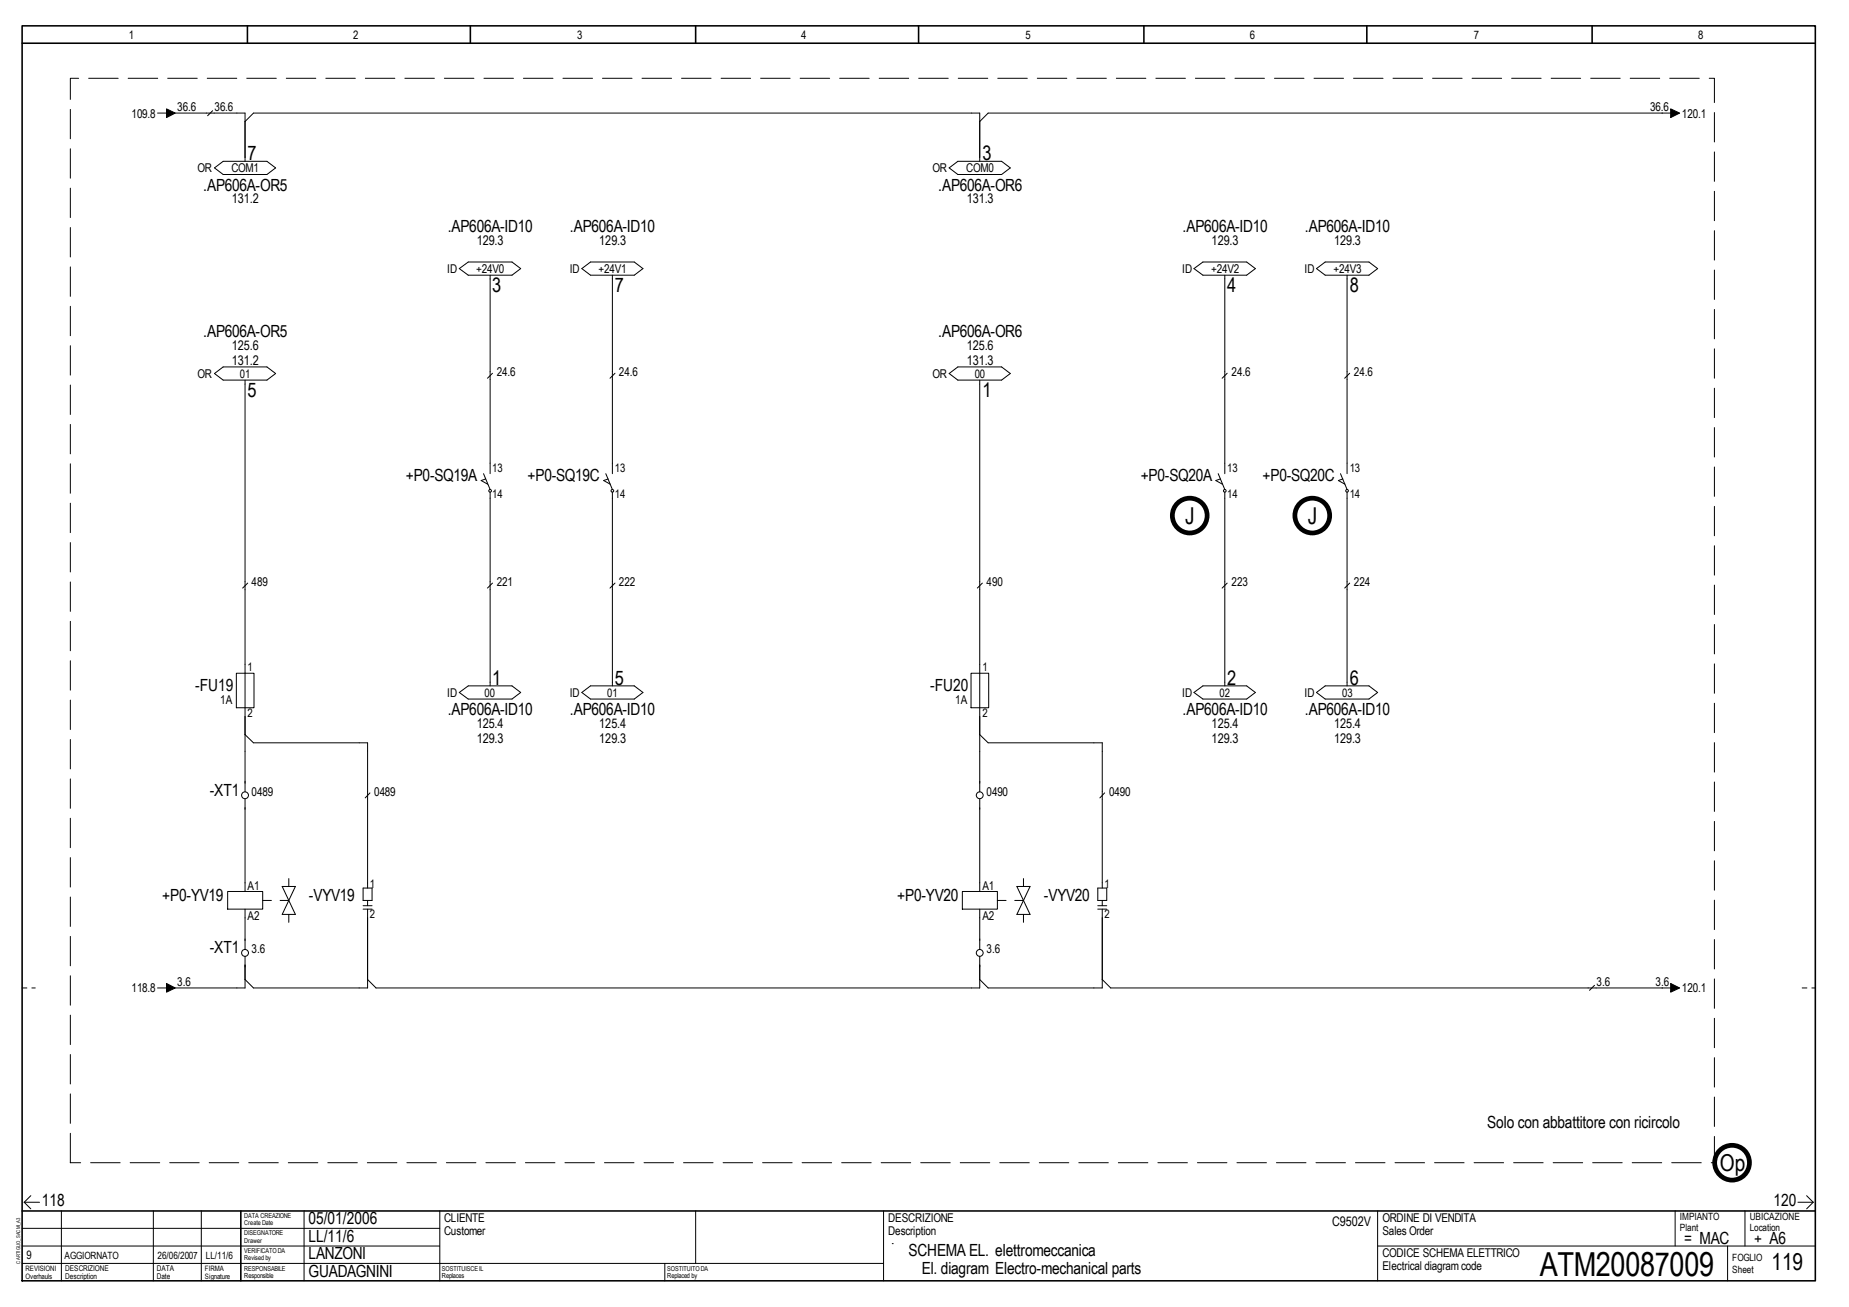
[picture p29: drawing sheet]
<svg xmlns="http://www.w3.org/2000/svg" width="297mm" height="210mm" viewBox="0 0 297 210" stroke-linecap="round" stroke-linejoin="round" font-family="sans-serif">
<defs><g id="words">
<text font-size="5.3" x="247.3" y="204.9">ATM20087009</text>
<g font-size="3.7">
<text x="190.4" y="84.1">J</text>
<text x="210.1" y="84.1">J</text>
<text x="276.3" y="188.1">Op</text>
<text x="284.6" y="204">119</text>
</g>
<g font-size="3.2">
<text x="39.7" y="25.7">7</text>
<text x="157.8" y="25.7">3</text>
<text x="79.1" y="46.9">3</text>
<text x="98.8" y="46.9">7</text>
<text x="197.1" y="46.9">4</text>
<text x="216.8" y="46.9">8</text>
<text x="39.7" y="63.7">5</text>
<text x="157.8" y="63.7">1</text>
<text x="79.1" y="109.9">1</text>
<text x="98.8" y="109.9">5</text>
<text x="197.1" y="109.9">2</text>
<text x="216.8" y="109.9">6</text>
</g>
<g font-size="2.7">
<text x="32.6" y="30.6">.AP606A-OR5</text>
<text x="150.7" y="30.6">.AP606A-OR6</text>
<text x="71.9" y="37.3">.AP606A-ID10</text>
<text x="91.6" y="37.3">.AP606A-ID10</text>
<text x="190" y="37.3">.AP606A-ID10</text>
<text x="209.6" y="37.3">.AP606A-ID10</text>
<text x="32.6" y="54.1">.AP606A-OR5</text>
<text x="150.7" y="54.1">.AP606A-OR6</text>
<text x="65.2" y="77.2">+P0-SQ19A</text>
<text x="84.7" y="77.2">+P0-SQ19C</text>
<text x="183.3" y="77.2">+P0-SQ20A</text>
<text x="202.8" y="77.2">+P0-SQ20C</text>
<text x="31.4" y="110.9">-FU19</text>
<text x="149.4" y="110.9">-FU20</text>
<text x="71.9" y="114.9">.AP606A-ID10</text>
<text x="91.6" y="114.9">.AP606A-ID10</text>
<text x="190" y="114.9">.AP606A-ID10</text>
<text x="209.6" y="114.9">.AP606A-ID10</text>
<text x="33.7" y="127.8">-XT1</text>
<text x="26.1" y="144.7">+P0-YV19</text>
<text x="49.6" y="144.7">-VYV19</text>
<text x="144.1" y="144.7">+P0-YV20</text>
<text x="167.7" y="144.7">-VYV20</text>
<text x="33.7" y="153.1">-XT1</text>
<text x="238.9" y="181.1">Solo con abbattitore con ricircolo</text>
<text x="6.7" y="193.8">118</text>
<text x="49.6" y="196.6">05/01/2006</text>
<text x="284.9" y="193.8">120</text>
<text x="49.6" y="202.2">LANZONI</text>
<text x="49.6" y="199.4">LL/11/6</text>
<text x="146" y="201.7">SCHEMA EL. elettromeccanica</text>
<text x="270.5" y="199.7">= MAC</text>
<text x="281.8" y="199.7">+ A6</text>
<text x="49.6" y="205">GUADAGNINI</text>
<text x="148.1" y="204.6">El. diagram Electro-mechanical parts</text>
</g>
<g font-size="2.1">
<text x="37.3" y="32.6">131.2</text>
<text x="155.3" y="32.6">131.3</text>
<text x="76.6" y="39.4">129.3</text>
<text x="96.3" y="39.4">129.3</text>
<text x="194.6" y="39.4">129.3</text>
<text x="214.3" y="39.4">129.3</text>
<text x="37.3" y="56.2">125.6</text>
<text x="37.3" y="58.6">131.2</text>
<text x="155.3" y="56.2">125.6</text>
<text x="155.3" y="58.6">131.3</text>
<text x="76.6" y="116.9">125.4</text>
<text x="76.6" y="119.3">129.3</text>
<text x="96.3" y="116.9">125.4</text>
<text x="96.3" y="119.3">129.3</text>
<text x="194.6" y="116.9">125.4</text>
<text x="194.6" y="119.3">129.3</text>
<text x="214.3" y="116.9">125.4</text>
<text x="214.3" y="119.3">129.3</text>
<text x="214" y="196.9">C9502V</text>
</g>
<g font-size="1.9">
<text x="20.7" y="6.3">1</text>
<text x="56.7" y="6.3">2</text>
<text x="92.7" y="6.3">3</text>
<text x="128.7" y="6.3">4</text>
<text x="164.8" y="6.3">5</text>
<text x="200.8" y="6.3">6</text>
<text x="236.8" y="6.3">7</text>
<text x="272.8" y="6.3">8</text>
<text x="28.5" y="17.9">36.6</text>
<text x="34.5" y="17.9">36.6</text>
<text x="265.1" y="17.9">36.6</text>
<text x="21.1" y="18.9">109.8</text>
<text x="270.2" y="18.9">120.1</text>
<text x="31.7" y="27.7">OR</text>
<text x="37.2" y="27.7">COM1</text>
<text x="149.8" y="27.7">OR</text>
<text x="155.2" y="27.7">COM0</text>
<text x="71.8" y="43.9">ID</text>
<text x="76.5" y="43.9">+24V0</text>
<text x="91.5" y="43.9">ID</text>
<text x="96.1" y="43.9">+24V1</text>
<text x="189.9" y="43.9">ID</text>
<text x="194.6" y="43.9">+24V2</text>
<text x="209.6" y="43.9">ID</text>
<text x="214.2" y="43.9">+24V3</text>
<text x="31.7" y="60.7">OR</text>
<text x="38.5" y="60.7">01</text>
<text x="79.8" y="60.3">24.6</text>
<text x="99.4" y="60.3">24.6</text>
<text x="149.8" y="60.7">OR</text>
<text x="156.6" y="60.7">00</text>
<text x="197.9" y="60.3">24.6</text>
<text x="217.5" y="60.3">24.6</text>
<text x="79.1" y="75.8">13</text>
<text x="98.8" y="75.8">13</text>
<text x="197.1" y="75.8">13</text>
<text x="216.8" y="75.8">13</text>
<text x="79.1" y="80">14</text>
<text x="98.8" y="80">14</text>
<text x="197.1" y="80">14</text>
<text x="216.8" y="80">14</text>
<text x="40.4" y="94.1">489</text>
<text x="79.8" y="94.1">221</text>
<text x="99.4" y="94.1">222</text>
<text x="158.5" y="94.1">490</text>
<text x="197.9" y="94.1">223</text>
<text x="217.5" y="94.1">224</text>
<text x="39.7" y="107.7">1</text>
<text x="157.8" y="107.7">1</text>
<text x="35.4" y="113">1A</text>
<text x="71.8" y="111.9">ID</text>
<text x="77.8" y="111.9">00</text>
<text x="91.5" y="111.9">ID</text>
<text x="97.5" y="111.9">01</text>
<text x="153.5" y="113">1A</text>
<text x="189.9" y="111.9">ID</text>
<text x="195.9" y="111.9">02</text>
<text x="209.6" y="111.9">ID</text>
<text x="215.6" y="111.9">03</text>
<text x="39.7" y="115.1">2</text>
<text x="157.8" y="115.1">2</text>
<text x="40.4" y="127.8">0489</text>
<text x="60.1" y="127.8">0489</text>
<text x="158.5" y="127.8">0490</text>
<text x="178.2" y="127.8">0490</text>
<text x="39.7" y="142.9">A1</text>
<text x="59.4" y="142.5">1</text>
<text x="157.8" y="142.9">A1</text>
<text x="177.5" y="142.5">1</text>
<text x="39.7" y="147.8">A2</text>
<text x="59.4" y="147.4">2</text>
<text x="157.8" y="147.8">A2</text>
<text x="177.5" y="147.4">2</text>
<text x="40.4" y="153.1">3.6</text>
<text x="158.5" y="153.1">3.6</text>
<text x="21.1" y="159.4">118.8</text>
<text x="28.5" y="158.3">3.6</text>
<text x="256.5" y="158.3">3.6</text>
<text x="266" y="158.3">3.6</text>
<text x="270.2" y="159.4">120.1</text>
<text x="71.3" y="196.2">CLIENTE</text>
<text x="142.7" y="196.2">DESCRIZIONE</text>
<text x="222.1" y="196.2">ORDINE DI VENDITA</text>
<text x="4.3" y="202.2">9</text>
<text x="71.3" y="198.4">Customer</text>
<text x="142.7" y="198.4">Description</text>
<text x="222.1" y="201.8">CODICE SCHEMA ELETTRICO</text>
<text x="222.1" y="198.4">Sales Order</text>
<text x="222.1" y="204">Electrical diagram code</text>
</g>
<g font-size="1.6">
<text x="269.9" y="195.9">IMPIANTO</text>
<text x="269.9" y="197.7">Plant</text>
<text x="281.1" y="195.9">UBICAZIONE</text>
<text x="281.1" y="197.7">Location</text>
<text x="10.4" y="202.2">AGGIORNATO</text>
<text x="25.3" y="202.2">26/06/2007</text>
<text x="33.1" y="202.2">LL/11/6</text>
<text x="278.3" y="202.6">FOGLIO</text>
<text x="278.3" y="204.4">Sheet</text>
</g>
<g font-size="1.3">
<text x="10.5" y="204">DESCRIZIONE</text>
<text x="10.5" y="205.4">Description</text>
<text x="25.2" y="204">DATA</text>
<text x="25.2" y="205.4">Date</text>
</g>
<g font-size="1.2">
<text x="4.1" y="204">REVISIONI</text>
<text x="4.1" y="205.4">Overhauls</text>
<text x="32.9" y="204">FIRMA</text>
<text x="32.9" y="205.4">Signature</text>
</g>
<g font-size="1.1">
<text x="39.2" y="195.6">DATA CREAZIONE</text>
<text x="39.2" y="196.8">Create Date</text>
<text x="39.2" y="198.4">DISEGNATORE</text>
<text x="39.2" y="199.6">Drawer</text>
<text x="39.2" y="201.2">VERIFICATO DA</text>
<text x="39.2" y="202.4">Revised by</text>
<text x="39.2" y="204">RESPONSABILE</text>
<text x="39.2" y="205.2">Responsible</text>
<text x="71" y="204.1">SOSTITUISCE IL</text>
<text x="71" y="205.3">Replaces</text>
<text x="107.2" y="204.1">SOSTITUITO DA</text>
<text x="107.2" y="205.3">Replaced by</text>
</g>
<text font-size=".8" x="3.2" y="202.9" transform="rotate(-90 3.2 202.9)">CARTIGLIO_SACMI_A3</text>
</g></defs>
<path d="M3.6 4.1h288v201.6h-288zM3.6 6.9h288M39.7 4.1v2.8M75.6 4.1v2.8M111.8 4.1v2.8M147.6 4.1v2.8M183.8 4.1v2.8M219.6 4.1v2.8M255.8 4.1v2.8M3.6 194.5h288M38.7 194.5v11.2" fill="none" stroke="#000" stroke-width=".25"/>
<g fill="none" stroke="#000" stroke-width=".16">
<path d="M3.6 197.3h67.1M3.9 193.1l1 1M3.9 193.1h2.4M4.9 192l-1 1.1M9.9 194.5v11.2M24.6 194.5v11.2M32.3 194.5v11.2M48.8 194.5v11.2M70.7 194.5v11.2M111.8 194.5v8.4M288.8 193.1h2.5M290.2 192l1.1 1.1"/>
<path d="M291.3 193.1l-1.1 1M3.6 200.1h67.1M3.6 202.9h138.3M106.8 202.9v2.8"/>
</g>
<path d="M3.6 158.7h2.1M289.5 158.7h2.1" fill="none" stroke="#000" stroke-width=".16" stroke-dasharray=".8 .8"/>
<path d="M114.2 195.2h26v7h-26z" fill-rule="evenodd" fill="#fff"/>
<g fill="none" stroke="#000" stroke-width=".16">
<path d="M25.3 18.2h2.1M26.8 17.5l1.3 .7-1.3 .7zM28.1 18.2h11.3v7.7M34.2 17.8l-.8 .8M39.4 19.5l1.3-1.3h116.7v7.7M268.4 17.5l1.4 .7-1.4 .7zM269.1 18.2h-110.4l-1.3 1.3M34.5 27l1.4-1.1h7l1.4 1.1-1.4 1h-7zM152.5 27l1.4-1.1h7l1.4 1.1-1.4 1h-7zM34.5 60l1.4-1.1h7l1.4 1.1-1.4 1h-7zM73.8 43.1l1.4-1h7.1l1.3 1-1.3 1.1h-7.1zM78.7 44.2v31.9"/>
<path d="M79.1 59.9l-.8 .8M93.5 43.1l1.4-1h7l1.4 1-1.4 1.1h-7zM98.4 44.2v31.9M98.8 59.9l-.8 .8M152.5 60l1.4-1.1h7l1.4 1.1-1.4 1h-7zM191.8 43.1l1.4-1h7.1l1.4 1-1.4 1.1h-7.1zM196.8 44.2v31.9M197.1 59.9l-.8 .8M211.5 43.1l1.4-1h7l1.4 1-1.4 1.1h-7zM216.4 44.2v31.9M216.8 59.9l-.8 .8M39.4 61v66.2"/>
<path d="M77.7 76.1l1 2.5M78 76.9l-.7 .3 1.1 .6M78.7 79v31.2M97.3 76.1l1.1 2.5M97.7 76.9l-.7 .3 1 .6M98.4 79v31.2M157.4 61v66.2M195.7 76.1l1.1 2.5M196 76.9l-.7 .3 1.1 .6M196.8 79v31.2M215.3 76.1l1.1 2.5M215.7 76.9l-.7 .3 1.1 .6"/>
<path d="M216.4 79v31.2M39.8 93.6l-.8 .8M79.1 93.6l-.8 .8M98.8 93.6l-.8 .8M157.8 93.6l-.8 .8M197.1 93.6l-.8 .8M216.8 93.6l-.8 .8M38 108.1h2.8v5.6h-2.8zM39.4 118l1.3 1.3h18.4v23.3M73.8 111.2l1.4-1h7.1l1.3 1-1.3 1.1h-7.1zM93.5 111.2l1.4-1h7l1.4 1-1.4 1.1h-7zM156 108.1h2.8v5.6h-2.8z"/>
<path d="M157.4 118l1.3 1.3h18.4v23.3M191.8 111.2l1.4-1h7.1l1.4 1-1.4 1.1h-7.1zM211.5 111.2l1.4-1h7l1.4 1-1.4 1.1h-7zM39.4 128.3v14.9M59.4 127.3l-.7 .8M157.4 128.3v14.9M177.5 127.3l-.8 .8M25.3 158.7h2.1M26.8 157.9l1.3 .8-1.3 .6zM36.6 143.2h5.6v2.8h-5.6zM39.4 146v6.5M39.4 153.6v5.1h-11.3"/>
<path d="M42.2 144.6h1.4M45 144.6h1.4M45.3 142.4l2.2 4.5h-2.2l2.2-4.5zM46.4 141.1v1.3M46.4 146.9v1.2M58.3 142.6h1.5v2h-1.5zM58.3 145.5h1.5M58.3 146h1.5M59.1 146v12.7h-18.4l-1.3-1.4M59.1 144.6v.9M154.6 143.2h5.6v2.8h-5.6zM157.4 153.6v5.1h-97l-1.3-1.4"/>
<path d="M157.4 146v6.5M160.2 144.6h1.4M163 144.6h1.4M163.4 142.4h2.1l-2.1 4.5h2.1zM164.4 141.1v1.3M164.4 146.9v1.2M176.4 142.6h1.4v2h-1.4zM176.4 145.5h1.4M176.4 146h1.4M177.1 146v12.7h-18.4l-1.3-1.4M177.1 157.3l1.3 1.4h90.7M177.1 144.6v.9"/>
<path d="M256.2 158.2l-.8 .8M268.4 157.9l1.4 .8-1.4 .6zM141.9 194.5v11.2M143.3 199.7h.1M221.3 194.5v11.2M269.1 194.5v5.6M280.3 194.5v5.6M221.3 200.1h70.3M277.5 200.1v5.6"/>
<circle cx="78.7" cy="78.8" r=".21"/>
<circle cx="98.4" cy="78.8" r=".21"/>
<circle cx="196.8" cy="78.8" r=".21"/>
<circle cx="216.4" cy="78.8" r=".21"/>
<circle cx="39.4" cy="127.7" r=".55"/>
<circle cx="157.4" cy="127.7" r=".55"/>
<circle cx="39.4" cy="153" r=".55"/>
<circle cx="157.4" cy="153" r=".55"/>
</g>
<path d="M26.8 17.5l1.3 .7-1.3 .7zM268.4 17.5l1.4 .7-1.4 .7zM26.8 157.9l1.3 .8-1.3 .6zM268.4 157.9l1.4 .8-1.4 .6z" fill="#000"/>
<g fill="none" stroke="#000" stroke-width=".76">
<circle cx="191.1" cy="82.8" r="2.79"/>
<circle cx="210.8" cy="82.8" r="2.79"/>
<circle cx="278.3" cy="186.7" r="2.79"/>
</g>
<path d="M11.3 186.7v-174.1h264.1v174.1h-264.1" fill="none" stroke="#000" stroke-width=".16" stroke-dasharray="4.7 1.6"/>
<use href="#words"/>
</svg>
